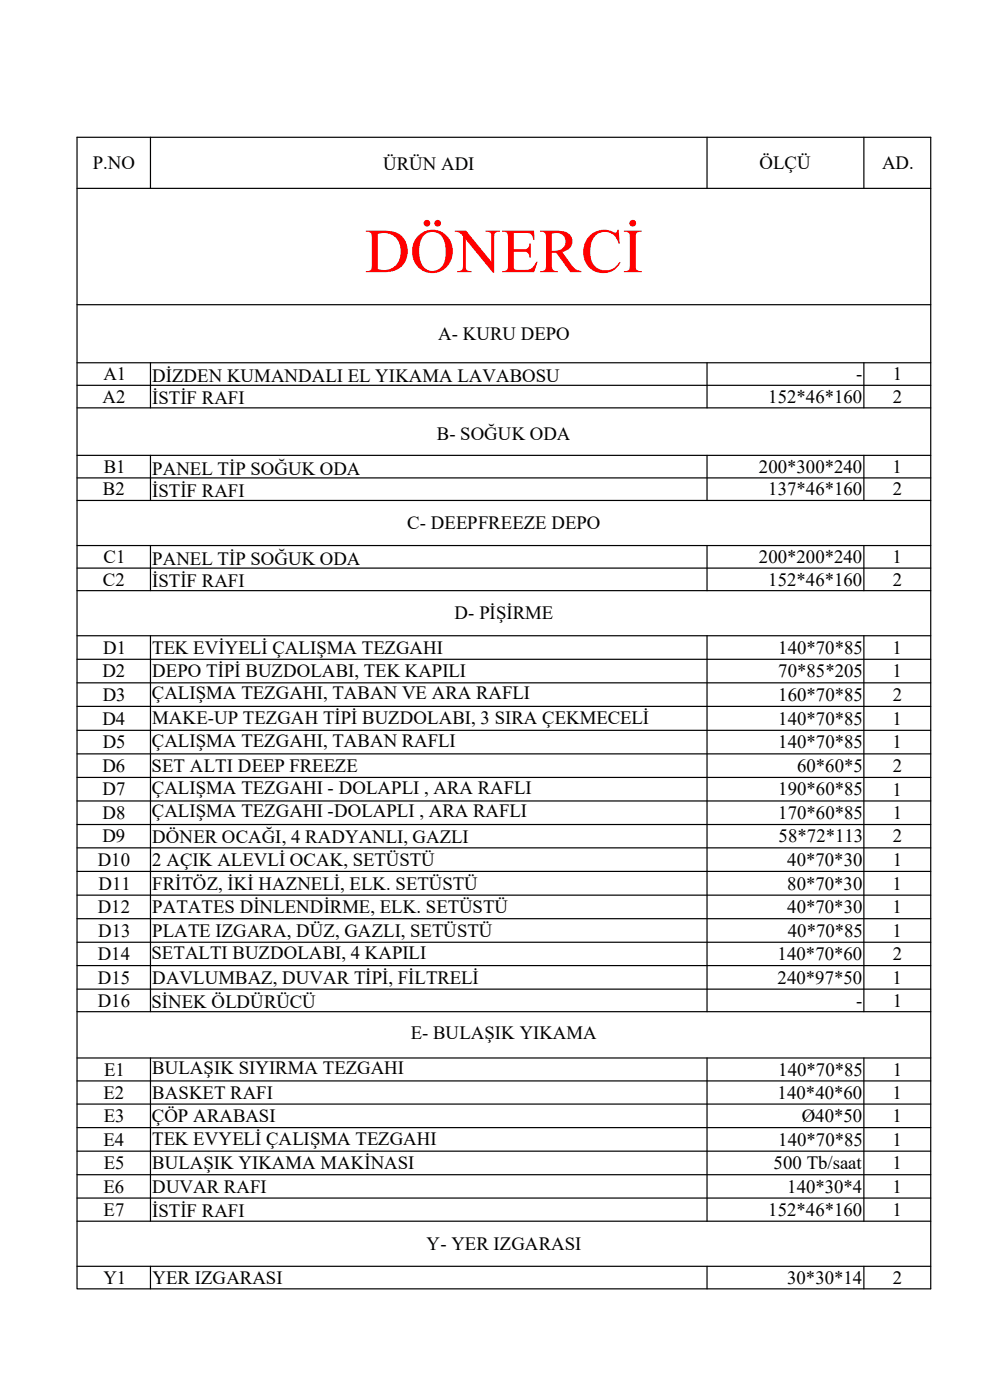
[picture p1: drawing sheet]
<svg xmlns="http://www.w3.org/2000/svg" width="210mm" height="297mm" viewBox="0 0 210 297" stroke-linecap="round" stroke-linejoin="round" font-family="sans-serif">
<defs><g id="words">
<text font-size="13.3" fill="#f00" x="77.4" y="57.7">DÖNERCİ</text>
<g font-size="4">
<text x="19.7" y="35.9">P.NO</text>
<text x="161.1" y="35.8">ÖLÇÜ</text>
<text x="187.1" y="35.9">AD.</text>
<text x="81.3" y="36.2">ÜRÜN ADI</text>
<text x="93" y="72.1">A- KURU DEPO</text>
<text x="21.9" y="80.7">A1</text>
<text x="32.3" y="81">DİZDEN KUMANDALI EL YIKAMA LAVABOSU</text>
<text x="181.7" y="80.7">-</text>
<text x="189.4" y="80.7">1</text>
<text x="21.8" y="85.5">A2</text>
<text x="32.3" y="85.8">İSTİF RAFI</text>
<text x="163" y="85.5">152*46*160</text>
<text x="189.4" y="85.5">2</text>
<text x="92.7" y="93.3">B- SOĞUK ODA</text>
<text x="22" y="100.3">B1</text>
<text x="32.3" y="100.7">PANEL TİP SOĞUK ODA</text>
<text x="161" y="100.3">200*300*240</text>
<text x="189.4" y="100.3">1</text>
<text x="21.8" y="105.1">B2</text>
<text x="32.3" y="105.4">İSTİF RAFI</text>
<text x="163" y="105.1">137*46*160</text>
<text x="189.4" y="105.1">2</text>
<text x="86.4" y="112.3">C- DEEPFREEZE DEPO</text>
<text x="22" y="119.5">C1</text>
<text x="32.3" y="119.8">PANEL TİP SOĞUK ODA</text>
<text x="161" y="119.5">200*200*240</text>
<text x="189.4" y="119.5">1</text>
<text x="21.8" y="124.2">C2</text>
<text x="32.3" y="124.5">İSTİF RAFI</text>
<text x="163" y="124.2">152*46*160</text>
<text x="189.4" y="124.2">2</text>
<text x="96.4" y="131.4">D- PİŞİRME</text>
<text x="21.7" y="143.7">D2</text>
<text x="21.9" y="138.7">D1</text>
<text x="32.3" y="138.7">TEK EVİYELİ ÇALIŞMA TEZGAHI</text>
<text x="32.3" y="143.7">DEPO TİPİ BUZDOLABI, TEK KAPILI</text>
<text x="165.1" y="138.7">140*70*85</text>
<text x="165.1" y="143.7">70*85*205</text>
<text x="189.4" y="138.7">1</text>
<text x="189.4" y="143.7">1</text>
<text x="21.8" y="148.7">D3</text>
<text x="32.2" y="148.3">ÇALIŞMA TEZGAHI, TABAN VE ARA RAFLI</text>
<text x="165.1" y="148.7">160*70*85</text>
<text x="189.4" y="148.7">2</text>
<text x="21.7" y="153.8">D4</text>
<text x="32.3" y="153.7">MAKE-UP TEZGAH TİPİ BUZDOLABI, 3 SIRA ÇEKMECELİ</text>
<text x="165.1" y="153.7">140*70*85</text>
<text x="189.4" y="153.8">1</text>
<text x="21.8" y="158.7">D5</text>
<text x="32.2" y="158.4">ÇALIŞMA TEZGAHI, TABAN RAFLI</text>
<text x="165.1" y="158.7">140*70*85</text>
<text x="189.4" y="158.8">1</text>
<text x="21.7" y="163.7">D6</text>
<text x="32.1" y="163.7">SET ALTI DEEP FREEZE</text>
<text x="169.1" y="163.7">60*60*5</text>
<text x="189.4" y="163.8">2</text>
<text x="21.8" y="168.7">D7</text>
<text x="21.8" y="173.7">D8</text>
<text x="32.2" y="168.4">ÇALIŞMA TEZGAHI - DOLAPLI , ARA RAFLI</text>
<text x="32.2" y="173.4">ÇALIŞMA TEZGAHI -DOLAPLI , ARA RAFLI</text>
<text x="165.1" y="168.7">190*60*85</text>
<text x="165.1" y="173.7">170*60*85</text>
<text x="189.4" y="168.8">1</text>
<text x="189.4" y="173.7">1</text>
<text x="21.7" y="178.7">D9</text>
<text x="32.3" y="178.8">DÖNER OCAĞI, 4 RADYANLI, GAZLI</text>
<text x="165.2" y="178.7">58*72*113</text>
<text x="189.4" y="178.7">2</text>
<text x="20.7" y="183.7">D10</text>
<text x="32.3" y="183.7">2 AÇIK ALEVLİ OCAK, SETÜSTÜ</text>
<text x="167" y="183.7">40*70*30</text>
<text x="189.4" y="183.7">1</text>
<text x="20.9" y="188.7">D11</text>
<text x="32.3" y="188.7">FRİTÖZ, İKİ HAZNELİ, ELK. SETÜSTÜ</text>
<text x="167" y="188.7">80*70*30</text>
<text x="189.4" y="188.7">1</text>
<text x="20.7" y="193.8">D12</text>
<text x="32.3" y="193.7">PATATES DİNLENDİRME, ELK. SETÜSTÜ</text>
<text x="167" y="193.7">40*70*30</text>
<text x="189.4" y="193.8">1</text>
<text x="20.7" y="203.7">D14</text>
<text x="20.8" y="198.7">D13</text>
<text x="32.1" y="203.4">SETALTI BUZDOLABI, 4 KAPILI</text>
<text x="32.3" y="198.7">PLATE IZGARA, DÜZ, GAZLI, SETÜSTÜ</text>
<text x="165" y="203.7">140*70*60</text>
<text x="167.1" y="198.7">40*70*85</text>
<text x="189.4" y="198.7">1</text>
<text x="189.4" y="203.7">2</text>
<text x="20.8" y="208.7">D15</text>
<text x="32.3" y="208.7">DAVLUMBAZ, DUVAR TİPİ, FİLTRELİ</text>
<text x="165" y="208.7">240*97*50</text>
<text x="189.3" y="208.7">1</text>
<text x="20.7" y="213.6">D16</text>
<text x="32.1" y="213.9">SİNEK ÖLDÜRÜCÜ</text>
<text x="181.7" y="213.6">-</text>
<text x="189.4" y="213.6">1</text>
<text x="87.1" y="220.5">E- BULAŞIK YIKAMA</text>
<text x="32.3" y="227.8">BULAŞIK SIYIRMA TEZGAHI</text>
<text x="21.9" y="233.1">E2</text>
<text x="22.1" y="228.2">E1</text>
<text x="32.3" y="233.1">BASKET RAFI</text>
<text x="165" y="233.1">140*40*60</text>
<text x="165.1" y="228.2">140*70*85</text>
<text x="189.4" y="233.1">1</text>
<text x="189.4" y="228.2">1</text>
<text x="22" y="238">E3</text>
<text x="32.2" y="238">ÇÖP ARABASI</text>
<text x="170.1" y="238">Ø40*50</text>
<text x="189.4" y="238.1">1</text>
<text x="21.9" y="243.1">E4</text>
<text x="32.3" y="243">TEK EVYELİ ÇALIŞMA TEZGAHI</text>
<text x="165.1" y="243">140*70*85</text>
<text x="189.4" y="243.1">1</text>
<text x="22" y="248">E5</text>
<text x="32.3" y="248">BULAŞIK YIKAMA MAKİNASI</text>
<text x="164.1" y="248.1">500 Tb/saat</text>
<text x="189.4" y="248.1">1</text>
<text x="21.9" y="253">E6</text>
<text x="22" y="257.9">E7</text>
<text x="32.3" y="253">DUVAR RAFI</text>
<text x="163" y="258">152*46*160</text>
<text x="167" y="253">140*30*4</text>
<text x="189.3" y="253">1</text>
<text x="189.4" y="258">1</text>
<text x="32.3" y="258.3">İSTİF RAFI</text>
<text x="90.5" y="265.2">Y- YER IZGARASI</text>
<text x="21.9" y="272.4">Y1</text>
<text x="32.3" y="272.4">YER IZGARASI</text>
<text x="167" y="272.4">30*30*14</text>
<text x="189.4" y="272.4">2</text>
</g>
</g></defs>
<g fill="none" stroke="#000" stroke-width=".25">
<path d="M16.3 29.1h181.1v244.3h-181.1zM16.3 40h181.1M31.9 29.1v10.9M150 29.1v10.9M183.3 29.1v10.9M16.3 64.6h181.1M16.3 77h181.1M31.9 77v9.5M150 77v9.5M183.3 77v9.5M16.3 81.7h181.1M16.3 86.5h181.1"/>
<path d="M16.3 96.6h181.1M31.9 96.6v9.6M150 96.6v9.6M183.3 96.6v9.6M16.3 101.4h181.1M16.3 106.2h181.1M16.3 115.7h181.1M31.9 115.7v9.6M150 115.7v9.6M183.3 115.7v9.6M16.3 120.5h181.1M16.3 125.3h181.1"/>
<path d="M16.3 134.9h181.1M16.3 139.9h181.1M31.9 134.9v79.7M150 134.9v79.7M183.3 134.9v79.7M16.3 144.9h181.1M16.3 149.9h181.1M16.3 154.9h181.1M16.3 159.9h181.1M16.3 164.9h181.1M16.3 169.9h181.1M16.3 174.9h181.1"/>
<path d="M16.3 179.9h181.1M16.3 184.9h181.1M16.3 189.9h181.1M16.3 194.9h181.1M16.3 199.9h181.1M16.3 204.9h181.1M16.3 209.8h181.1M16.3 214.6h181.1M16.3 224.5h181.1M16.3 229.3h181.1M16.3 234.2h181.1M16.3 239.2h181.1"/>
<path d="M31.9 224.5v34.6M150 224.5v34.6M183.3 224.5v34.6M16.3 244.2h181.1M16.3 249.2h181.1M16.3 254.2h181.1M16.3 259.1h181.1M16.3 268.6h181.1M31.9 268.6v4.8M150 268.6v4.8M183.3 268.6v4.8"/>
</g>
<use href="#words"/>
</svg>
